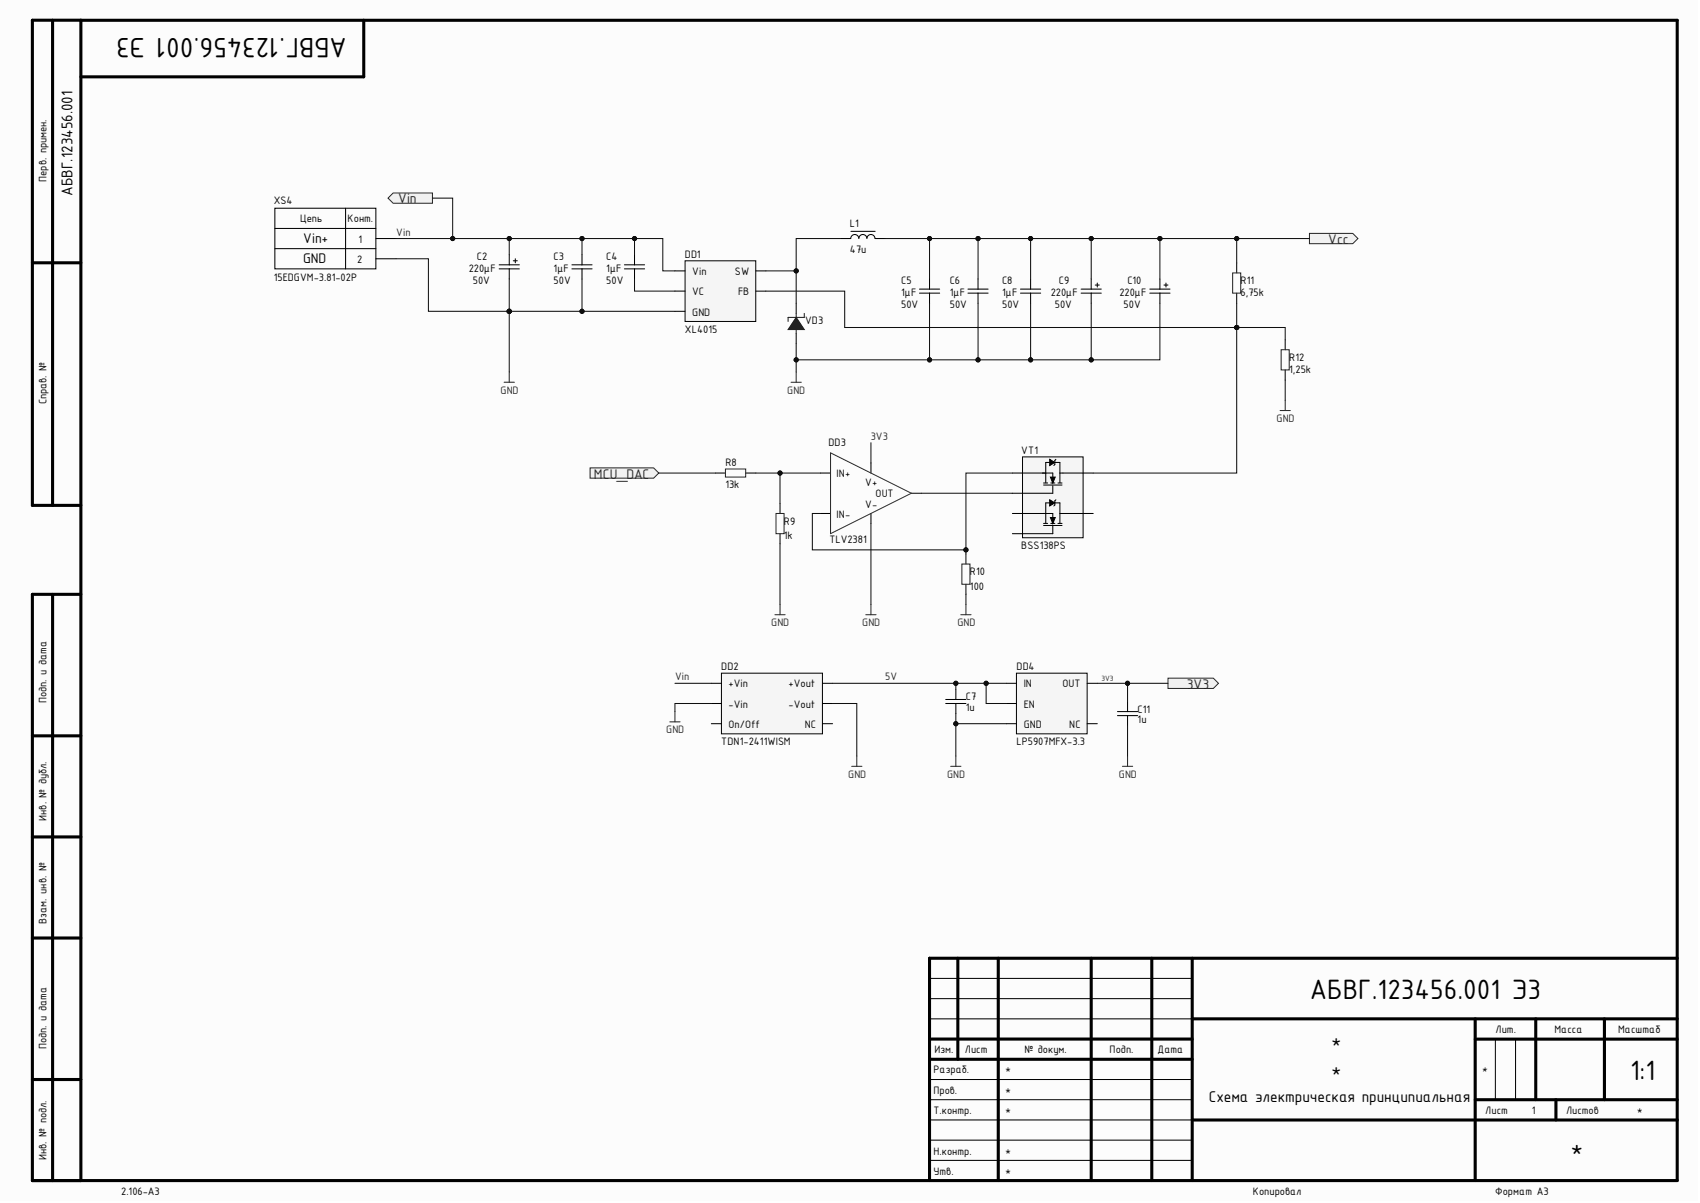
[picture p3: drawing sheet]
<svg xmlns="http://www.w3.org/2000/svg" width="420mm" height="297mm" viewBox="0 0 420 297" stroke-linecap="round" stroke-linejoin="round" font-family="sans-serif">
<defs><g id="words">
<g font-size="7.4">
<text x="85.7" y="9.4" transform="rotate(-180 85.7 9.4)">АБВГ.123456.001 Э3</text>
<text x="323.4" y="246.7">АБВГ.123456.001 Э3</text>
<text x="402.5" y="266.7">1:1</text>
</g>
<text font-size="6.2" x="387.8" y="285.8">*</text>
<g font-size="5">
<text x="328.8" y="258.8">*</text>
<text x="328.8" y="265.8">*</text>
</g>
<g font-size="4.1">
<text x="17.9" y="48.3" transform="rotate(-90 17.9 48.3)">АБВГ.123456.001</text>
<text x="298.5" y="272">Схема электрическая принципиальная</text>
</g>
<g font-size="3.7" fill="#262626">
<text x="98.3" y="50.2">Vin</text>
<text x="328" y="60.3">Vcc</text>
<text x="146.7" y="118.2">MCU_DAC</text>
<text x="293.1" y="170.1">3V3</text>
</g>
<g font-size="3.7">
<text x="74.9" y="59.9">Vin+</text>
<text x="74.9" y="64.9">GND</text>
</g>
<g font-size="2.9">
<text x="11.5" y="45" transform="rotate(-90 11.5 45)">Перв. примен.</text>
<text x="67.6" y="50.5">XS4</text>
<text x="74.1" y="54.9">Цепь</text>
<text x="85.8" y="54.9">Конт.</text>
<text x="88.5" y="59.9">1</text>
<text x="209.9" y="56.1">L1</text>
<text x="88.2" y="64.9">2</text>
<text x="117.8" y="64.2">C2</text>
<text x="136.7" y="64.2">C3</text>
<text x="149.7" y="64.2">C4</text>
<text x="169.2" y="63.6">DD1</text>
<text x="209.9" y="62.5">47u</text>
<text x="67.6" y="69.5">15EDGVM-3.81-02P</text>
<text x="115.8" y="67.1">220μF</text>
<text x="116.8" y="70.2">50V</text>
<text x="136.7" y="70.2">50V</text>
<text x="136.7" y="67.1">1μF</text>
<text x="149.7" y="70.2">50V</text>
<text x="149.7" y="67.1">1μF</text>
<text x="170.9" y="68">Vin</text>
<text x="181.5" y="68">SW</text>
<text x="222.6" y="70.2">C5</text>
<text x="234.6" y="70.2">C6</text>
<text x="247.5" y="70.2">C8</text>
<text x="261.5" y="70.2">C9</text>
<text x="278.4" y="70.2">C10</text>
<text x="306.4" y="70.2">R11</text>
<text x="170.9" y="77.9">GND</text>
<text x="170.9" y="72.9">VC</text>
<text x="182.2" y="72.9">FB</text>
<text x="222.6" y="76.2">50V</text>
<text x="222.6" y="73.1">1μF</text>
<text x="234.6" y="76.2">50V</text>
<text x="234.6" y="73.1">1μF</text>
<text x="247.5" y="76.2">50V</text>
<text x="247.5" y="73.1">1μF</text>
<text x="259.5" y="73.1">220μF</text>
<text x="260.5" y="76.2">50V</text>
<text x="276.5" y="73.1">220μF</text>
<text x="277.5" y="76.2">50V</text>
<text x="306.4" y="73.1">6,75k</text>
<text x="169.2" y="82.2">XL4015</text>
<text x="198.8" y="80">VD3</text>
<text x="318.4" y="89.2">R12</text>
<text x="318.4" y="92.1">1,25k</text>
<text x="11.5" y="99.8" transform="rotate(-90 11.5 99.8)">Справ. №</text>
<text x="204.6" y="110">DD3</text>
<text x="252.2" y="112.1">VT1</text>
<text x="179.1" y="115">R8</text>
<text x="206.6" y="117.8">IN+</text>
<text x="179.1" y="120.6">13k</text>
<text x="213.7" y="125.5">V-</text>
<text x="213.7" y="120.1">V+</text>
<text x="216.2" y="122.8">OUT</text>
<text x="193.6" y="129.6">R9</text>
<text x="206.6" y="127.8">IN-</text>
<text x="193.6" y="133.1">1k</text>
<text x="204.8" y="134">TLV2381</text>
<text x="252.2" y="135.6">BSS138PS</text>
<text x="239.5" y="142.1">R10</text>
<text x="239.5" y="145.6">100</text>
<text x="178.1" y="165.5">DD2</text>
<text x="251" y="165.5">DD4</text>
<text x="11.5" y="173.7" transform="rotate(-90 11.5 173.7)">Подп. и дата</text>
<text x="179.9" y="169.7">+Vin</text>
<text x="194.8" y="169.7">+Vout</text>
<text x="238.5" y="172.9">C7</text>
<text x="252.8" y="169.7">IN</text>
<text x="262.3" y="169.7">OUT</text>
<text x="179.9" y="174.7">-Vin</text>
<text x="179.9" y="179.8">On/Off</text>
<text x="194.8" y="174.7">-Vout</text>
<text x="198.7" y="179.8">NC</text>
<text x="238.5" y="175.5">1u</text>
<text x="252.8" y="174.7">EN</text>
<text x="252.8" y="179.8">GND</text>
<text x="264" y="179.8">NC</text>
<text x="280.9" y="178.4">1u</text>
<text x="280.9" y="176">C11</text>
<text x="178.1" y="184">TDN1-2411WISM</text>
<text x="251" y="184">LP5907MFX-3.3</text>
<text x="11.5" y="202.7" transform="rotate(-90 11.5 202.7)">Инв. № дубл.</text>
<text x="11.5" y="228.1" transform="rotate(-90 11.5 228.1)">Взам. инв. №</text>
<text x="369.3" y="255.1">Лит.</text>
<text x="383.8" y="255.1">Масса</text>
<text x="399.6" y="255.1">Масштаб</text>
<text x="11.5" y="259" transform="rotate(-90 11.5 259)">Подп. и дата</text>
<text x="230.7" y="260.1">Изм.</text>
<text x="238.3" y="260.1">Лист</text>
<text x="253" y="260.1">№ докум.</text>
<text x="274" y="260.1">Подп.</text>
<text x="285.8" y="260.1">Дата</text>
<text x="230.5" y="265">Разраб.</text>
<text x="248.2" y="265">*</text>
<text x="365.9" y="265">*</text>
<text x="230.5" y="270">Пров.</text>
<text x="230.5" y="275.1">Т.контр.</text>
<text x="248.2" y="270">*</text>
<text x="248.2" y="275.1">*</text>
<text x="366.8" y="275.1">Лист</text>
<text x="378.3" y="275.1">1</text>
<text x="386.7" y="275.1">Листов</text>
<text x="404.2" y="275.1">*</text>
<text x="11.5" y="286.4" transform="rotate(-90 11.5 286.4)">Инв. № подл.</text>
<text x="230.5" y="285.1">Н.контр.</text>
<text x="248.2" y="285.1">*</text>
<text x="230.5" y="290.1">Утв.</text>
<text x="248.2" y="290.1">*</text>
<text x="29.9" y="295.1">2.106-A3</text>
<text x="309.4" y="295.1">Копировал</text>
<text x="369.2" y="295.1">Формат А3</text>
</g>
<g font-size="2.9" fill="#262626">
<text x="97.8" y="58.1">Vin</text>
<text x="123.6" y="97.2">GND</text>
<text x="194.4" y="97.2">GND</text>
<text x="315.2" y="104.2">GND</text>
<text x="215" y="108.6">3V3</text>
<text x="190.4" y="154.6">GND</text>
<text x="212.9" y="154.6">GND</text>
<text x="236.4" y="154.6">GND</text>
<text x="166.7" y="167.9">Vin</text>
<text x="218.6" y="167.9">5V</text>
<text x="164.5" y="181">GND</text>
<text x="209.5" y="192">GND</text>
<text x="233.9" y="192">GND</text>
<text x="276.3" y="192">GND</text>
</g>
<text font-size="2" fill="#262626" x="272" y="168.2">3V3</text>
</g></defs>
<g fill="#fcfcfc">
<path d="M0 0h419.2v296.5h-419.2z" fill-rule="evenodd"/>
<path d="M0 0h419.2v296.5h-419.2z" fill-rule="evenodd"/>
</g>
<g fill="none" stroke="#000" stroke-width=".76">
<path d="M13 5v119.8M20 5v286.5M89.8 5v14h-69.8M8 64.9h12M20 124.8h-12v-119.8h406.2v286.5h-406.2v-144.7h12M13 146.8v144.7M8 181.7h12M8 206.6h12M8 231.6h12M229.5 236.6h184.7M229.5 236.6v54.9M236.5 236.6v25"/>
<path d="M246.5 236.6v54.9M269.5 236.6v54.9M284.4 236.6v54.9M294.4 236.6v54.9M229.5 256.6h64.9M294.4 251.6h119.8M364.3 256.6h49.9M364.3 251.6v39.9M379.2 251.6v19.9M396.2 251.6v19.9M8 266.5h12M229.5 261.6h64.9"/>
<path d="M294.4 276.5h119.8M364.3 271.5h49.9M384.2 271.5v5"/>
</g>
<g fill="none" stroke="#000" stroke-width=".25">
<path d="M276 176.7h4.9M276 175.7h4.9M278.4 173.2v2.5M278.4 176.7v2.5M229.5 251.6h64.9M229.5 246.6h64.9M229.5 241.6h64.9M369.3 256.6v14.9M374.3 256.6v14.9M229.5 276.5h64.9M229.5 271.5h64.9M229.5 266.5h64.9"/>
<path d="M229.5 286.5h64.9M229.5 281.5h64.9"/>
</g>
<path d="M288.4 167.5h11.2l1.3 1.2-1.3 1.3h-11.2z" fill-rule="evenodd" fill="#f0f0f0"/>
<path d="M288.4 167.5h11.2l1.3 1.2-1.3 1.3h-11.2z" fill="none" stroke="#262626" stroke-width=".25"/>
<path d="M251 166.2h17.5v15h-17.5z" fill-rule="evenodd" fill="#f5f5f5"/>
<path d="M233.5 173.7h5M233.5 172.7h5M236 170.2v2.5M236 173.7v2.5M248.5 173.7h2.5M248.5 178.7h2.5M248.5 168.7h2.5M251 166.2h17.5v15h-17.5zM268.5 178.7h2.5M268.5 168.7h2.5" fill="none" stroke="#000" stroke-width=".25"/>
<path d="M169.2 64.4h17.4v15h-17.4z" fill-rule="evenodd" fill="#f5f5f5"/>
<path d="M166.7 76.9h2.5M166.7 71.9h2.5M166.7 66.9h2.5M169.2 64.4h17.4v15h-17.4zM186.6 71.9h2.5M186.6 66.9h2.5M196.6 74.9v2.5M196.6 82.4v2.5" fill="none" stroke="#000" stroke-width=".25"/>
<path d="M196.6 78.4l2 3h-4z" fill="#1c1c1c"/>
<path d="M196.6 78.4l2 3h-4zM196.6 77.4v1M198.6 77.4v1h-4v1M196.6 81.4v1" fill="none" stroke="#1c1c1c" stroke-width=".25"/>
<g fill="none" stroke="#000" stroke-width=".25">
<path d="M141.2 66.4h5M141.2 65.4h5M143.7 62.9v2.5M143.7 66.4v2.5M154.2 66.4h5M154.2 65.4h5M156.7 62.9v2.5M156.7 66.4v2.5M252 72.4h5M252 71.4h5M254.5 68.9v2.5M254.5 72.4v2.5"/>
<path d="M305.4 64.9v2.5M305.4 72.4v2.5M317.4 83.9v2.5M317.4 91.3v2.5"/>
</g>
<path d="M304.4 67.4h2v5h-2zM316.4 86.4h2v4.9h-2z" fill="none" stroke="#262626" stroke-width=".25"/>
<path d="M323.4 57.6h10.7l1.2 1.3-1.2 1.3h-10.7z" fill-rule="evenodd" fill="#f0f0f0"/>
<path d="M323.4 57.6h10.7l1.2 1.3-1.2 1.3h-10.7z" fill="none" stroke="#262626" stroke-width=".25"/>
<path d="M145.7 115.5h15.7l1.3 1.3-1.3 1.3h-15.7z" fill-rule="evenodd" fill="#f0f0f0"/>
<path d="M145.7 115.5h15.7l1.3 1.3-1.3 1.3h-15.7zM179.1 115.8h5v2h-5zM191.6 126.8h2v5h-2z" fill="none" stroke="#262626" stroke-width=".25"/>
<path d="M176.7 116.8h2.4M184.1 116.8h2.5M202.6 116.8h2.5M215.1 114.3v2.5M192.6 124.3v2.5M192.6 131.8v2.5M202.6 126.8h2.5M215.1 126.8v2.5M225.1 121.8h2.4" fill="none" stroke="#000" stroke-width=".25"/>
<path d="M205.1 111.8l20 10-20 10z" fill="none" stroke="#2e2e2e" stroke-width=".25"/>
<path d="M252.5 112.8h15v20h-15z" fill-rule="evenodd" fill="#f5f5f5"/>
<g fill="none" stroke="#000" stroke-width=".25">
<path d="M250 116.8h10v2.4M252.5 112.8h15v20h-15zM257.7 119.8h4.6M257.7 119.3h1M259.2 113.4l1.3 .8-1.3 .7zM259.2 114.2h-1v5M259.4 117.8h1.2l-.6 1.5zM259.5 119.3h1M260 119.9v1.9h-10M260.5 114.2h1.2v5M260.7 113.4l-.2 .3v1l-.3 .2M261.3 119.3h1"/>
<path d="M261.7 116.8h8.3M238.5 136.8v2.5M250 126.8h10v2.4M257.7 129.7h4.6M257.7 129.2h1M258.2 124.2v5M258.2 124.2h1M259.2 123.4l1.3 .8-1.3 .7zM259.4 127.8h1.2l-.6 1.5zM259.5 129.2h1M260 129.8v2h-10M260.5 124.2h1.2"/>
<path d="M260.7 123.4l-.2 .3v1l-.3 .2M261.3 129.2h1M261.7 126.8h8.3M261.7 124.2v5M238.5 144.3v2.5"/>
</g>
<path d="M259.4 117.8h1.2l-.6 1.5zM259.2 113.4l1.3 .8-1.3 .7zM259.4 127.8h1.2l-.6 1.5zM259.2 123.4l1.3 .8-1.3 .7z" fill="#000"/>
<path d="M237.5 139.3h2v5h-2z" fill="none" stroke="#262626" stroke-width=".25"/>
<path d="M178.2 166.2h24.9v15h-24.9z" fill-rule="evenodd" fill="#f5f5f5"/>
<g fill="none" stroke="#000" stroke-width=".25">
<path d="M67.9 51.4h24.9v15h-24.9zM67.9 56.4h24.9M85.3 51.4v15M92.8 58.9h5M67.9 61.4h24.9M92.8 63.9h5M123.3 65.4h4.9M123.3 66.4h4.9M125.8 62.9v2.5M125.8 66.4v2.5M126.8 64.4h1M127.3 63.9v1"/>
<path d="M227.1 72.4h4.9M227.1 71.4h4.9M229.5 68.9v2.5M229.5 72.4v2.5M239 72.4h5M239 71.4h5M241.5 68.9v2.5M241.5 72.4v2.5M267 72.4h5M267 71.4h5M269.5 68.9v2.5M269.5 72.4v2.5"/>
<path d="M270.5 70.4h1M271 69.9v1M283.9 72.4h5M283.9 71.4h5M286.4 68.9v2.5M286.4 72.4v2.5M287.4 70.4h1M287.9 69.9v1M175.7 168.7h2.5M175.7 173.7h2.5M175.7 178.7h2.5M178.2 166.2h24.9v15h-24.9z"/>
<path d="M203.1 168.7h2.5M203.1 173.7h2.5M203.1 178.7h2.5"/>
</g>
<g fill="none" stroke="#262626" stroke-width=".25">
<path d="M124.5 94.4h2.5M125.8 91.8v2.6M195.3 94.4h2.6M196.6 91.9v2.5M317.4 98.8v2.6M316.1 101.4h2.5M191.4 151.8h2.5M192.6 149.2v2.6M213.8 151.8h2.5M215.1 149.2v2.6M237.3 151.8h2.5M238.5 149.2v2.6"/>
<path d="M165.4 178.2h2.5M166.7 175.7v2.5M210.3 189.2h2.5M211.6 186.7v2.5M234.8 189.2h2.5M236 186.7v2.5M277.2 189.2h2.5M278.4 186.7v2.5"/>
</g>
<path d="M97.1 47.7h9.7v2.5h-9.7l-1.3-1.3z" fill-rule="evenodd" fill="#f0f0f0"/>
<path d="M97.1 47.7h9.7v2.5h-9.7l-1.3-1.3z" fill="none" stroke="#262626" stroke-width=".25"/>
<path d="M207.6 58.9h2.5M210.1 57.1h6M216.1 58.8a1 1 0 0 0-1-.9 1 1 0 0 0-1 .9 .99 .99 0 0 0-1-.9 .99 .99 0 0 0-1 .9 1 1 0 0 0-1-.9 1 1 0 0 0-1 .9M216.1 58.9h2.5" fill="none" stroke="#000" stroke-width=".25"/>
<path d="M97.8 63.9h8v13h20M317.4 93.8v5" fill="none" stroke="#0e0e0e" stroke-width=".25"/>
<circle cx="125.8" cy="76.9" r=".51" fill="#0e0e0e"/>
<g fill="none" stroke="#0e0e0e" stroke-width=".25">
<path d="M97.8 58.9h65.9v8h3"/>
<circle cx="125.8" cy="76.9" r=".51"/>
</g>
<circle cx="111.8" cy="58.9" r=".51" fill="#0e0e0e"/>
<circle cx="111.8" cy="58.9" r=".51" fill="none" stroke="#0e0e0e" stroke-width=".25"/>
<circle cx="125.8" cy="58.9" r=".51" fill="#0e0e0e"/>
<circle cx="125.8" cy="58.9" r=".51" fill="none" stroke="#0e0e0e" stroke-width=".25"/>
<circle cx="143.7" cy="58.9" r=".51" fill="#0e0e0e"/>
<circle cx="143.7" cy="58.9" r=".51" fill="none" stroke="#0e0e0e" stroke-width=".25"/>
<circle cx="156.7" cy="58.9" r=".51" fill="#0e0e0e"/>
<g fill="none" stroke="#0e0e0e" stroke-width=".25">
<path d="M106.8 48.9h5v10"/>
<circle cx="156.7" cy="58.9" r=".51"/>
</g>
<circle cx="111.8" cy="58.9" r=".51" fill="#0e0e0e"/>
<g fill="none" stroke="#0e0e0e" stroke-width=".25">
<path d="M125.8 76.9h17.9"/>
<circle cx="111.8" cy="58.9" r=".51"/>
</g>
<circle cx="125.8" cy="76.9" r=".51" fill="#0e0e0e"/>
<circle cx="125.8" cy="76.9" r=".51" fill="none" stroke="#0e0e0e" stroke-width=".25"/>
<circle cx="125.8" cy="76.9" r=".51" fill="#0e0e0e"/>
<circle cx="125.8" cy="76.9" r=".51" fill="none" stroke="#0e0e0e" stroke-width=".25"/>
<circle cx="143.7" cy="76.9" r=".51" fill="#0e0e0e"/>
<g fill="none" stroke="#0e0e0e" stroke-width=".25">
<path d="M143.7 68.9v8h23"/>
<circle cx="143.7" cy="76.9" r=".51"/>
</g>
<circle cx="143.7" cy="76.9" r=".51" fill="#0e0e0e"/>
<g fill="none" stroke="#0e0e0e" stroke-width=".25">
<path d="M156.7 68.9v3h10M162.7 116.8h14M186.6 116.8h16M166.7 168.7h9M175.7 173.7h-9v2"/>
<circle cx="143.7" cy="76.9" r=".51"/>
</g>
<circle cx="192.6" cy="116.8" r=".51" fill="#0e0e0e"/>
<g fill="none" stroke="#0e0e0e" stroke-width=".25">
<path d="M189.1 71.9h19.5v9h96.8"/>
<circle cx="192.6" cy="116.8" r=".51"/>
</g>
<circle cx="305.4" cy="80.9" r=".51" fill="#0e0e0e"/>
<g fill="none" stroke="#0e0e0e" stroke-width=".25">
<path d="M189.1 66.9h7.5v8"/>
<circle cx="305.4" cy="80.9" r=".51"/>
</g>
<circle cx="196.6" cy="66.9" r=".51" fill="#0e0e0e"/>
<g fill="none" stroke="#0e0e0e" stroke-width=".25">
<path d="M196.6 84.9v4h32.9"/>
<circle cx="196.6" cy="66.9" r=".51"/>
</g>
<circle cx="229.5" cy="88.9" r=".51" fill="#0e0e0e"/>
<circle cx="229.5" cy="88.9" r=".51" fill="none" stroke="#0e0e0e" stroke-width=".25"/>
<circle cx="196.6" cy="88.9" r=".51" fill="#0e0e0e"/>
<g fill="none" stroke="#0e0e0e" stroke-width=".25">
<path d="M207.6 58.9h-11v8"/>
<circle cx="196.6" cy="88.9" r=".51"/>
</g>
<circle cx="196.6" cy="66.9" r=".51" fill="#0e0e0e"/>
<g fill="none" stroke="#0e0e0e" stroke-width=".25">
<path d="M202.6 126.8h-2v9h37.9"/>
<circle cx="196.6" cy="66.9" r=".51"/>
</g>
<circle cx="238.5" cy="135.8" r=".51" fill="#0e0e0e"/>
<g fill="none" stroke="#0e0e0e" stroke-width=".25">
<path d="M205.6 173.7h6v13M205.6 168.7h30.4v1.5"/>
<circle cx="238.5" cy="135.8" r=".51"/>
</g>
<circle cx="236" cy="168.7" r=".51" fill="#0e0e0e"/>
<g fill="none" stroke="#0e0e0e" stroke-width=".25">
<path d="M218.6 58.9h10.9M215.1 109.3v5M215.1 129.3v19.9"/>
<circle cx="236" cy="168.7" r=".51"/>
</g>
<circle cx="229.5" cy="58.9" r=".51" fill="#0e0e0e"/>
<g fill="none" stroke="#0e0e0e" stroke-width=".25">
<path d="M229.5 74.9v14h25v-14M227.5 121.8h22.5"/>
<circle cx="229.5" cy="58.9" r=".51"/>
</g>
<circle cx="254.5" cy="88.9" r=".51" fill="#0e0e0e"/>
<circle cx="254.5" cy="88.9" r=".51" fill="none" stroke="#0e0e0e" stroke-width=".25"/>
<circle cx="241.5" cy="88.9" r=".51" fill="#0e0e0e"/>
<circle cx="241.5" cy="88.9" r=".51" fill="none" stroke="#0e0e0e" stroke-width=".25"/>
<circle cx="229.5" cy="88.9" r=".51" fill="#0e0e0e"/>
<g fill="none" stroke="#0e0e0e" stroke-width=".25">
<path d="M254.5 58.9h-25v10"/>
<circle cx="229.5" cy="88.9" r=".51"/>
</g>
<circle cx="229.5" cy="58.9" r=".51" fill="#0e0e0e"/>
<circle cx="229.5" cy="58.9" r=".51" fill="none" stroke="#0e0e0e" stroke-width=".25"/>
<circle cx="241.5" cy="58.9" r=".51" fill="#0e0e0e"/>
<circle cx="241.5" cy="58.9" r=".51" fill="none" stroke="#0e0e0e" stroke-width=".25"/>
<circle cx="254.5" cy="58.9" r=".51" fill="#0e0e0e"/>
<g fill="none" stroke="#0e0e0e" stroke-width=".25">
<path d="M236 176.2v10.5"/>
<circle cx="254.5" cy="58.9" r=".51"/>
</g>
<circle cx="236" cy="178.7" r=".51" fill="#0e0e0e"/>
<g fill="none" stroke="#0e0e0e" stroke-width=".25">
<path d="M236 178.7h12.5"/>
<circle cx="236" cy="178.7" r=".51"/>
</g>
<circle cx="236" cy="178.7" r=".51" fill="#0e0e0e"/>
<g fill="none" stroke="#0e0e0e" stroke-width=".25">
<path d="M236 168.7h7.5"/>
<circle cx="236" cy="178.7" r=".51"/>
</g>
<circle cx="236" cy="168.7" r=".51" fill="#0e0e0e"/>
<circle cx="236" cy="168.7" r=".51" fill="none" stroke="#0e0e0e" stroke-width=".25"/>
<circle cx="243.5" cy="168.7" r=".51" fill="#0e0e0e"/>
<g fill="none" stroke="#0e0e0e" stroke-width=".25">
<path d="M250 116.8h-11.5v20"/>
<circle cx="243.5" cy="168.7" r=".51"/>
</g>
<circle cx="238.5" cy="135.8" r=".51" fill="#0e0e0e"/>
<g fill="none" stroke="#0e0e0e" stroke-width=".25">
<path d="M248.5 168.7h-5v5h5"/>
<circle cx="238.5" cy="135.8" r=".51"/>
</g>
<circle cx="243.5" cy="168.7" r=".51" fill="#0e0e0e"/>
<g fill="none" stroke="#0e0e0e" stroke-width=".25">
<path d="M269.5 74.9v14h-15"/>
<circle cx="243.5" cy="168.7" r=".51"/>
</g>
<circle cx="269.5" cy="88.9" r=".51" fill="#0e0e0e"/>
<circle cx="269.5" cy="88.9" r=".51" fill="none" stroke="#0e0e0e" stroke-width=".25"/>
<circle cx="254.5" cy="88.9" r=".51" fill="#0e0e0e"/>
<g fill="none" stroke="#0e0e0e" stroke-width=".25">
<path d="M323.4 58.9h-68.9v10"/>
<circle cx="254.5" cy="88.9" r=".51"/>
</g>
<circle cx="254.5" cy="58.9" r=".51" fill="#0e0e0e"/>
<circle cx="254.5" cy="58.9" r=".51" fill="none" stroke="#0e0e0e" stroke-width=".25"/>
<circle cx="269.5" cy="58.9" r=".51" fill="#0e0e0e"/>
<circle cx="269.5" cy="58.9" r=".51" fill="none" stroke="#0e0e0e" stroke-width=".25"/>
<circle cx="286.4" cy="58.9" r=".51" fill="#0e0e0e"/>
<circle cx="286.4" cy="58.9" r=".51" fill="none" stroke="#0e0e0e" stroke-width=".25"/>
<circle cx="305.4" cy="58.9" r=".51" fill="#0e0e0e"/>
<g fill="none" stroke="#0e0e0e" stroke-width=".25">
<path d="M286.4 74.9v14h-16.9"/>
<circle cx="305.4" cy="58.9" r=".51"/>
</g>
<circle cx="269.5" cy="88.9" r=".51" fill="#0e0e0e"/>
<g fill="none" stroke="#0e0e0e" stroke-width=".25">
<path d="M305.4 80.9v35.9h-35.4"/>
<circle cx="269.5" cy="88.9" r=".51"/>
</g>
<circle cx="305.4" cy="80.9" r=".51" fill="#0e0e0e"/>
<g fill="none" stroke="#0e0e0e" stroke-width=".25">
<path d="M271 168.7h7.4"/>
<circle cx="305.4" cy="80.9" r=".51"/>
</g>
<circle cx="278.4" cy="168.7" r=".51" fill="#0e0e0e"/>
<g fill="none" stroke="#0e0e0e" stroke-width=".25">
<path d="M288.4 168.7h-10v4.5"/>
<circle cx="278.4" cy="168.7" r=".51"/>
</g>
<circle cx="278.4" cy="168.7" r=".51" fill="#0e0e0e"/>
<g fill="none" stroke="#0e0e0e" stroke-width=".25">
<path d="M305.4 80.9h12v3"/>
<circle cx="278.4" cy="168.7" r=".51"/>
</g>
<circle cx="305.4" cy="80.9" r=".51" fill="#0e0e0e"/>
<g fill="none" stroke="#0e0e0e" stroke-width=".25">
<path d="M125.8 76.9v14.9"/>
<circle cx="305.4" cy="80.9" r=".51"/>
</g>
<circle cx="125.8" cy="76.9" r=".51" fill="#0e0e0e"/>
<g fill="none" stroke="#0e0e0e" stroke-width=".25">
<path d="M125.8 68.9v8"/>
<circle cx="125.8" cy="76.9" r=".51"/>
</g>
<circle cx="125.8" cy="76.9" r=".51" fill="#0e0e0e"/>
<g fill="none" stroke="#0e0e0e" stroke-width=".25">
<path d="M125.8 58.9v4"/>
<circle cx="125.8" cy="76.9" r=".51"/>
</g>
<circle cx="125.8" cy="58.9" r=".51" fill="#0e0e0e"/>
<g fill="none" stroke="#0e0e0e" stroke-width=".25">
<path d="M143.7 58.9v4"/>
<circle cx="125.8" cy="58.9" r=".51"/>
</g>
<circle cx="143.7" cy="58.9" r=".51" fill="#0e0e0e"/>
<g fill="none" stroke="#0e0e0e" stroke-width=".25">
<path d="M156.7 58.9v4"/>
<circle cx="143.7" cy="58.9" r=".51"/>
</g>
<circle cx="156.7" cy="58.9" r=".51" fill="#0e0e0e"/>
<g fill="none" stroke="#0e0e0e" stroke-width=".25">
<path d="M192.6 116.8v7.5M192.6 134.3v14.9"/>
<circle cx="156.7" cy="58.9" r=".51"/>
</g>
<circle cx="192.6" cy="116.8" r=".51" fill="#0e0e0e"/>
<g fill="none" stroke="#0e0e0e" stroke-width=".25">
<path d="M196.6 88.9v3"/>
<circle cx="192.6" cy="116.8" r=".51"/>
</g>
<circle cx="196.6" cy="88.9" r=".51" fill="#0e0e0e"/>
<g fill="none" stroke="#0e0e0e" stroke-width=".25">
<path d="M241.5 74.9v14M238.5 146.8v2.4"/>
<circle cx="196.6" cy="88.9" r=".51"/>
</g>
<circle cx="241.5" cy="88.9" r=".51" fill="#0e0e0e"/>
<g fill="none" stroke="#0e0e0e" stroke-width=".25">
<path d="M241.5 58.9v10"/>
<circle cx="241.5" cy="88.9" r=".51"/>
</g>
<circle cx="241.5" cy="58.9" r=".51" fill="#0e0e0e"/>
<g fill="none" stroke="#0e0e0e" stroke-width=".25">
<path d="M269.5 58.9v10"/>
<circle cx="241.5" cy="58.9" r=".51"/>
</g>
<circle cx="269.5" cy="58.9" r=".51" fill="#0e0e0e"/>
<g fill="none" stroke="#0e0e0e" stroke-width=".25">
<path d="M286.4 58.9v10M278.4 179.2v7.5"/>
<circle cx="269.5" cy="58.9" r=".51"/>
</g>
<circle cx="286.4" cy="58.9" r=".51" fill="#0e0e0e"/>
<g fill="none" stroke="#0e0e0e" stroke-width=".25">
<path d="M305.4 74.9v6"/>
<circle cx="286.4" cy="58.9" r=".51"/>
</g>
<circle cx="305.4" cy="80.9" r=".51" fill="#0e0e0e"/>
<g fill="none" stroke="#0e0e0e" stroke-width=".25">
<path d="M305.4 58.9v6"/>
<circle cx="305.4" cy="80.9" r=".51"/>
</g>
<circle cx="305.4" cy="58.9" r=".51" fill="#0e0e0e"/>
<circle cx="305.4" cy="58.9" r=".51" fill="none" stroke="#0e0e0e" stroke-width=".25"/>
<use href="#words"/>
</svg>
